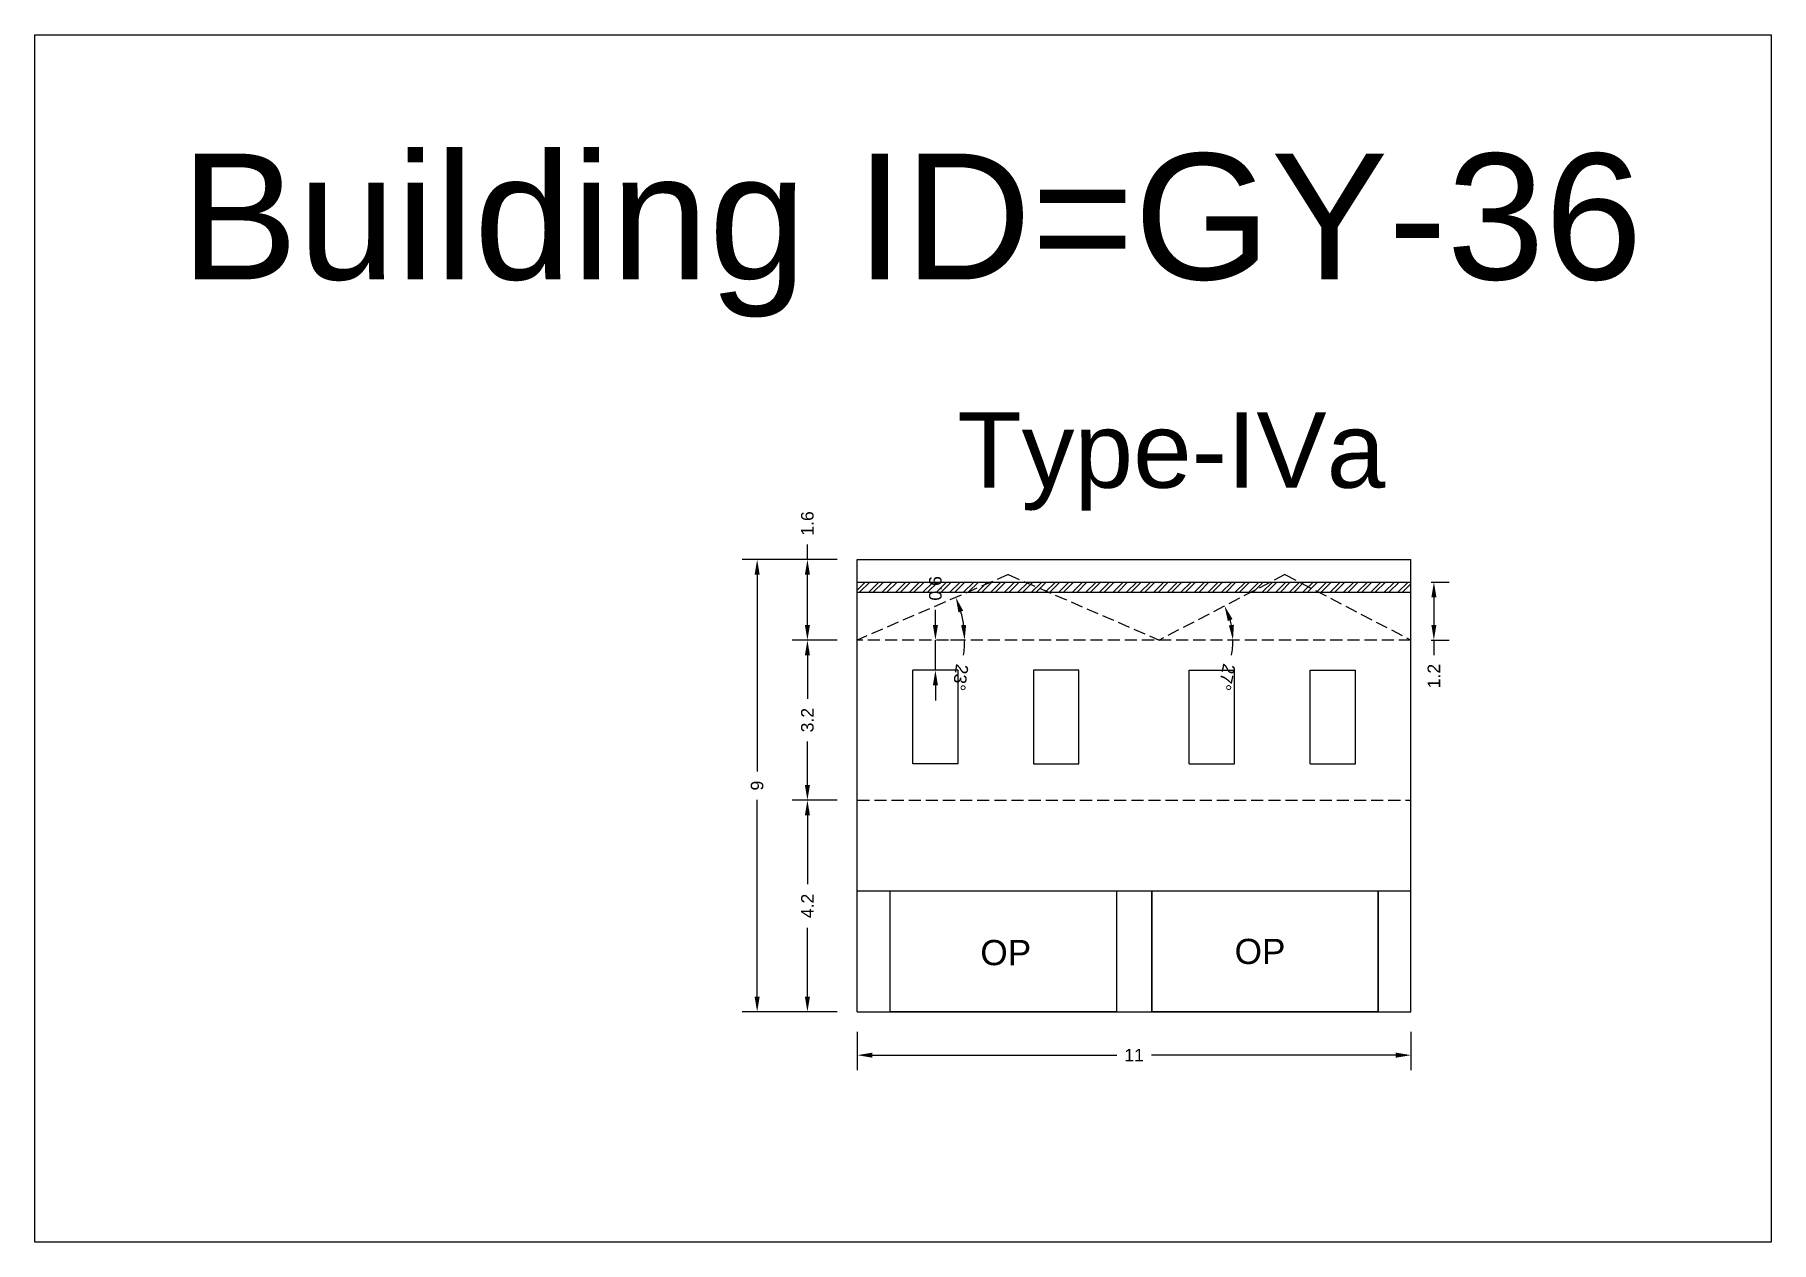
# Model space of a CAD drawing. Header units: metres. Extents: x 3416649 to 3417076, y -6712857 to -6712690.
# Drawn here: x 3416848.83 to 3416883.3, y -6712822.69 to -6712798.71 of the extents above; entities that cross this region are included whole.
import ezdxf

# ---------------------------------------------------------------- set-up
doc = ezdxf.new("R2010")
doc.units = ezdxf.units.M
doc.linetypes.add('ACAD_ISO02W100', pattern=[15, 12, -3])
doc.layers.add('Dotted', color=7, linetype='ACAD_ISO02W100', plot=False)
doc.styles.get("Standard").update_dxf_attribs({"font": 'arial.ttf'})
doc.dimstyles.new('ISO-25', dxfattribs={"dimtxt": 0.25, "dimasz": 0.3, "dimexe": 0.3, "dimexo": 0.4, "dimgap": 0.2, "dimtad": 0, "dimdec": 1, "dimdsep": 46, "dimtxsty": 'Standard', "dimcen": 2.5, "dimadec": 0, "dimazin": 0, "dimtfac": 1, "dimtdec": 1, "dimtmove": 0, "dimatfit": 3, "dimfxl": 1, "dimarcsym": 0})

# ---------------------------------------------------------------- blocks, each defined once
blk = doc.blocks.new('*D256')
at = {"color": 0, "lineweight": -2, "transparency": 16777216}
for p, q in [((3416865.16, -6712818.511), (3416865.16, -6712819.274)), ((3416876.15, -6712818.511), (3416876.15, -6712819.274)), ((3416865.46, -6712818.974), (3416870.312, -6712818.974)), ((3416875.85, -6712818.974), (3416870.998, -6712818.974))]:
    blk.add_line(p, q, dxfattribs=at)
at = {"color": 0, "transparency": 16777216}
for points in [[(3416865.46, -6712818.924), (3416865.46, -6712819.024), (3416865.16, -6712818.974)], [(3416875.85, -6712818.924), (3416875.85, -6712819.024), (3416876.15, -6712818.974)]]:
    blk.add_solid(points, dxfattribs=at)
at = {"layer": 'Defpoints', "color": 0, "transparency": 16777216}
for p in [(3416865.16, -6712818.111), (3416876.15, -6712818.111), (3416865.16, -6712818.974)]:
    blk.add_point(p, dxfattribs=at)
at = {"color": 0, "transparency": 16777216, "insert": (3416870.655, -6712818.974), "char_height": 0.25, "attachment_point": 5}
blk.add_mtext('11', dxfattribs=at)
blk = doc.blocks.new('*D257')
at = {"color": 0, "lineweight": -2, "transparency": 16777216}
for p, q in [((3416864.76, -6712810.731), (3416863.869, -6712810.731)), ((3416864.169, -6712811.031), (3416864.169, -6712811.895)), ((3416864.169, -6712813.611), (3416864.169, -6712812.748)), ((3416864.76, -6712813.911), (3416863.869, -6712813.911))]:
    blk.add_line(p, q, dxfattribs=at)
at = {"color": 0, "transparency": 16777216}
for points in [[(3416864.119, -6712811.031), (3416864.219, -6712811.031), (3416864.169, -6712810.731)], [(3416864.119, -6712813.611), (3416864.219, -6712813.611), (3416864.169, -6712813.911)]]:
    blk.add_solid(points, dxfattribs=at)
at = {"layer": 'Defpoints', "color": 0, "transparency": 16777216}
for p in [(3416864.169, -6712810.731), (3416865.16, -6712810.731), (3416865.16, -6712813.911)]:
    blk.add_point(p, dxfattribs=at)
at = {"color": 0, "transparency": 16777216, "insert": (3416864.169, -6712812.321), "char_height": 0.25, "attachment_point": 5, "rotation": 90}
blk.add_mtext('3.2', dxfattribs=at)
blk = doc.blocks.new('*D258')
at = {"color": 0, "lineweight": -2, "transparency": 16777216}
for p, q in [((3416864.76, -6712813.911), (3416863.869, -6712813.911)), ((3416864.169, -6712814.211), (3416864.169, -6712815.58)), ((3416864.169, -6712817.811), (3416864.169, -6712816.443)), ((3416864.76, -6712818.111), (3416863.869, -6712818.111))]:
    blk.add_line(p, q, dxfattribs=at)
at = {"color": 0, "transparency": 16777216}
for points in [[(3416864.119, -6712814.211), (3416864.219, -6712814.211), (3416864.169, -6712813.911)], [(3416864.119, -6712817.811), (3416864.219, -6712817.811), (3416864.169, -6712818.111)]]:
    blk.add_solid(points, dxfattribs=at)
at = {"layer": 'Defpoints', "color": 0, "transparency": 16777216}
for p in [(3416864.169, -6712813.911), (3416865.16, -6712813.911), (3416865.16, -6712818.111)]:
    blk.add_point(p, dxfattribs=at)
at = {"color": 0, "transparency": 16777216, "insert": (3416864.169, -6712816.011), "char_height": 0.25, "attachment_point": 5, "rotation": 90}
blk.add_mtext('4.2', dxfattribs=at)
blk = doc.blocks.new('*D259')
at = {"color": 0, "lineweight": -2, "transparency": 16777216}
for p, q in [((3416864.169, -6712809.131), (3416864.169, -6712808.831)), ((3416864.76, -6712809.131), (3416863.869, -6712809.131)), ((3416864.169, -6712810.431), (3416864.169, -6712809.431)), ((3416864.76, -6712810.731), (3416863.869, -6712810.731))]:
    blk.add_line(p, q, dxfattribs=at)
at = {"color": 0, "transparency": 16777216}
for points in [[(3416864.119, -6712809.431), (3416864.219, -6712809.431), (3416864.169, -6712809.131)], [(3416864.119, -6712810.431), (3416864.219, -6712810.431), (3416864.169, -6712810.731)]]:
    blk.add_solid(points, dxfattribs=at)
at = {"layer": 'Defpoints', "color": 0, "transparency": 16777216}
for p in [(3416864.169, -6712809.131), (3416865.16, -6712809.131), (3416865.16, -6712810.731)]:
    blk.add_point(p, dxfattribs=at)
at = {"color": 0, "transparency": 16777216, "insert": (3416864.169, -6712808.416), "char_height": 0.25, "attachment_point": 5, "rotation": 90}
blk.add_mtext('1.6', dxfattribs=at)
blk = doc.blocks.new('*D260')
at = {"color": 0, "lineweight": -2, "transparency": 16777216}
for p, q in [((3416866.71, -6712810.431), (3416866.71, -6712810.131)), ((3416866.71, -6712811.331), (3416866.71, -6712810.731)), ((3416867.11, -6712810.731), (3416867.01, -6712810.731)), ((3416867.11, -6712811.331), (3416867.01, -6712811.331)), ((3416866.71, -6712811.631), (3416866.71, -6712811.931))]:
    blk.add_line(p, q, dxfattribs=at)
at = {"color": 0, "transparency": 16777216}
for points in [[(3416866.66, -6712810.431), (3416866.76, -6712810.431), (3416866.71, -6712810.731)], [(3416866.66, -6712811.631), (3416866.76, -6712811.631), (3416866.71, -6712811.331)]]:
    blk.add_solid(points, dxfattribs=at)
at = {"layer": 'Defpoints', "color": 0, "transparency": 16777216}
for p in [(3416866.71, -6712810.731), (3416866.71, -6712810.731), (3416866.71, -6712811.331)]:
    blk.add_point(p, dxfattribs=at)
at = {"color": 0, "transparency": 16777216, "insert": (3416866.71, -6712809.704), "char_height": 0.25, "attachment_point": 5, "rotation": 90}
blk.add_mtext('0.6', dxfattribs=at)
blk = doc.blocks.new('*D261')
at = {"color": 0, "lineweight": -2, "transparency": 16777216}
for p, q in [((3416876.55, -6712809.581), (3416876.906, -6712809.581)), ((3416876.606, -6712809.881), (3416876.606, -6712810.431)), ((3416876.55, -6712810.731), (3416876.906, -6712810.731)), ((3416876.606, -6712810.731), (3416876.606, -6712811.031))]:
    blk.add_line(p, q, dxfattribs=at)
at = {"color": 0, "transparency": 16777216}
for points in [[(3416876.556, -6712809.881), (3416876.656, -6712809.881), (3416876.606, -6712809.581)], [(3416876.556, -6712810.431), (3416876.656, -6712810.431), (3416876.606, -6712810.731)]]:
    blk.add_solid(points, dxfattribs=at)
at = {"layer": 'Defpoints', "color": 0, "transparency": 16777216}
for p in [(3416876.15, -6712809.581), (3416876.15, -6712810.731), (3416876.606, -6712810.731)]:
    blk.add_point(p, dxfattribs=at)
at = {"color": 0, "transparency": 16777216, "insert": (3416876.606, -6712811.446), "char_height": 0.25, "attachment_point": 5, "rotation": 90}
blk.add_mtext('1.2', dxfattribs=at)
blk = doc.blocks.new('*D262')
at = {"color": 0, "lineweight": -2, "transparency": 16777216}
for p, q in [((3416864.76, -6712809.131), (3416862.871, -6712809.131)), ((3416863.171, -6712809.431), (3416863.171, -6712813.339)), ((3416863.171, -6712817.811), (3416863.171, -6712813.904)), ((3416864.76, -6712818.111), (3416862.871, -6712818.111))]:
    blk.add_line(p, q, dxfattribs=at)
at = {"color": 0, "transparency": 16777216}
for points in [[(3416863.121, -6712809.431), (3416863.221, -6712809.431), (3416863.171, -6712809.131)], [(3416863.121, -6712817.811), (3416863.221, -6712817.811), (3416863.171, -6712818.111)]]:
    blk.add_solid(points, dxfattribs=at)
at = {"layer": 'Defpoints', "color": 0, "transparency": 16777216}
for p in [(3416863.171, -6712809.131), (3416865.16, -6712809.131), (3416865.16, -6712818.111)]:
    blk.add_point(p, dxfattribs=at)
at = {"color": 0, "transparency": 16777216, "insert": (3416863.171, -6712813.621), "char_height": 0.25, "attachment_point": 5, "rotation": 90}
blk.add_mtext('9', dxfattribs=at)
blk = doc.blocks.new('*D263')
at = {"color": 0, "lineweight": -2, "transparency": 16777216}
for start, end in [(8.0712, 15.3924), (351.9288, 0)]:
    blk.add_arc((3416865.16, -6712810.731), 2.131, start, end, dxfattribs=at)
at = {"color": 0, "transparency": 16777216}
for points in [[(3416867.167, -6712810.182), (3416867.262, -6712810.149), (3416867.115, -6712809.883)], [(3416867.32, -6712810.429), (3416867.22, -6712810.436), (3416867.291, -6712810.731)]]:
    blk.add_solid(points, dxfattribs=at)
at = {"layer": 'Defpoints', "color": 0, "transparency": 16777216}
for p in [(3416868.155, -6712809.431), (3416867.212, -6712810.157), (3416865.16, -6712810.731), (3416865.16, -6712810.731), (3416876.15, -6712810.731)]:
    blk.add_point(p, dxfattribs=at)
at = {"color": 0, "transparency": 16777216, "insert": (3416867.207, -6712811.474), "char_height": 0.25, "attachment_point": 5, "rotation": 261.9288}
blk.add_mtext('23°', dxfattribs=at)
blk = doc.blocks.new('*D264')
at = {"color": 0, "lineweight": -2, "transparency": 16777216}
for start, end in [(11.7358, 15.7386), (348.2642, 360)]:
    blk.add_arc((3416871.15, -6712810.731), 1.467, start, end, dxfattribs=at)
at = {"color": 0, "transparency": 16777216}
for points in [[(3416872.515, -6712810.352), (3416872.608, -6712810.315), (3416872.451, -6712810.054)], [(3416872.636, -6712810.428), (3416872.536, -6712810.438), (3416872.617, -6712810.731)]]:
    blk.add_solid(points, dxfattribs=at)
at = {"layer": 'Defpoints', "color": 0, "transparency": 16777216}
for p in [(3416873.65, -6712809.431), (3416872.543, -6712810.27), (3416865.16, -6712810.731), (3416871.15, -6712810.731), (3416876.15, -6712810.731)]:
    blk.add_point(p, dxfattribs=at)
at = {"color": 0, "transparency": 16777216, "insert": (3416872.495, -6712811.468), "char_height": 0.25, "attachment_point": 5, "rotation": 258.2642}
blk.add_mtext('27°', dxfattribs=at)

msp = doc.modelspace()

# ---------------------------------------------------------------- hatches: boundary and pattern name
h = msp.add_hatch()
h.set_pattern_fill('ANSI32', color=256, scale=0.02)
h.set_pattern_definition([(45, (-7.12883, 0), (-0.134703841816, 0.134703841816), []), (45, (-7.03902, 0), (-0.134703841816, 0.134703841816), [])])
h.paths.add_polyline_path([(3416873.361, -6712809.581), (3416868.5, -6712809.581), (3416868.961, -6712809.781), (3416872.977, -6712809.781)])
h.paths.add_polyline_path([(3416876.15, -6712809.581), (3416873.938, -6712809.581), (3416874.323, -6712809.781), (3416876.15, -6712809.781)])
h.paths.add_polyline_path([(3416873.938, -6712809.581), (3416873.361, -6712809.581), (3416872.977, -6712809.781), (3416874.323, -6712809.781)])
h.paths.add_polyline_path([(3416868.5, -6712809.581), (3416867.809, -6712809.581), (3416867.348, -6712809.781), (3416868.961, -6712809.781)])
h.paths.add_polyline_path([(3416867.809, -6712809.581), (3416865.16, -6712809.581), (3416865.16, -6712809.781), (3416867.348, -6712809.781)])

# ---------------------------------------------------------------- linework, layer by layer
for points in [[(3416848.83, -6712798.71), (3416883.304, -6712798.71), (3416883.304, -6712822.69), (3416848.83, -6712822.69)], [(3416868.66, -6712811.331), (3416868.66, -6712813.189), (3416869.56, -6712813.189), (3416869.56, -6712811.331)], [(3416865.81, -6712815.711), (3416870.305, -6712815.711), (3416870.305, -6712818.111), (3416865.81, -6712818.111)], [(3416871.005, -6712815.711), (3416875.5, -6712815.711), (3416875.5, -6712818.111), (3416871.005, -6712818.111)]]:
    msp.add_lwpolyline(points, close=True)
for points in [[(3416865.16, -6712809.131), (3416876.15, -6712809.131)], [(3416865.16, -6712818.111), (3416865.16, -6712809.131)], [(3416876.15, -6712818.111), (3416876.15, -6712809.131)], [(3416865.16, -6712809.581), (3416876.15, -6712809.581)], [(3416865.16, -6712809.781), (3416876.15, -6712809.781)], [(3416867.16, -6712811.331), (3416866.26, -6712811.331)], [(3416866.26, -6712813.189), (3416866.26, -6712811.331)], [(3416867.16, -6712813.189), (3416867.16, -6712811.331)], [(3416871.75, -6712811.331), (3416872.65, -6712811.331)], [(3416871.75, -6712813.189), (3416871.75, -6712811.331)], [(3416872.65, -6712813.189), (3416872.65, -6712811.331)], [(3416874.15, -6712811.331), (3416875.05, -6712811.331)], [(3416874.15, -6712813.189), (3416874.15, -6712811.331)], [(3416875.05, -6712813.189), (3416875.05, -6712811.331)], [(3416867.16, -6712813.189), (3416866.26, -6712813.189)], [(3416871.75, -6712813.189), (3416872.65, -6712813.189)], [(3416874.15, -6712813.189), (3416875.05, -6712813.189)], [(3416865.16, -6712815.711), (3416876.15, -6712815.711)], [(3416865.81, -6712818.111), (3416865.81, -6712815.711)], [(3416870.305, -6712815.711), (3416870.305, -6712818.111)], [(3416871.005, -6712815.711), (3416871.005, -6712818.111)], [(3416875.5, -6712818.111), (3416875.5, -6712815.711)], [(3416865.16, -6712818.111), (3416876.15, -6712818.111)]]:
    msp.add_lwpolyline(points)
at = {"layer": 'Dotted', "ltscale": 0.02}
for points in [[(3416868.155, -6712809.431), (3416865.16, -6712810.731)], [(3416868.155, -6712809.431), (3416871.15, -6712810.731)], [(3416873.65, -6712809.431), (3416871.15, -6712810.731)], [(3416873.65, -6712809.431), (3416876.15, -6712810.731)], [(3416876.15, -6712810.731), (3416865.16, -6712810.731)], [(3416865.16, -6712813.911), (3416876.15, -6712813.911)]]:
    msp.add_lwpolyline(points, dxfattribs=at)

# ---------------------------------------------------------------- texts
at = {"attachment_point": 1}
for s, width, heights, insert, char_height in [('Building ID=GY-36', 67.86454, [0.517], (3416851.727, -6712801.07), 2.5), ('Type-IVa ', 9.99112, [0.517], (3416867.142, -6712806.206), 1.5), ('OP', 1.17554, [0], (3416867.602, -6712816.687), 0.5), ('OP', 1.17554, [0], (3416872.65, -6712816.664), 0.5)]:
    msp.add_mtext_dynamic_manual_height_columns(s, width=width, gutter_width=12.5, heights=heights, dxfattribs=dict(at, insert=insert, char_height=char_height))

# ---------------------------------------------------------------- dimensions: what is measured, and where the dimension line sits
for base, p1, p2, picture, middle in [((3416864.169, -6712809.131), (3416865.16, -6712810.731), (3416865.16, -6712809.131), '*D259', (3416864.169, -6712808.416)), ((3416863.171, -6712809.131), (3416865.16, -6712818.111), (3416865.16, -6712809.131), '*D262', (3416863.171, -6712813.621)), ((3416866.71, -6712810.731), (3416866.71, -6712811.331), (3416866.71, -6712810.731), '*D260', (3416866.71, -6712809.704)), ((3416876.605612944, -6712810.731377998), (3416876.149662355, -6712809.581377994), (3416876.149662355, -6712810.731377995), '*D261', (3416876.605612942, -6712811.445907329)), ((3416864.169, -6712810.731), (3416865.16, -6712813.911), (3416865.16, -6712810.731), '*D257', (3416864.169, -6712812.321)), ((3416864.169, -6712813.911), (3416865.16, -6712818.111), (3416865.16, -6712813.911), '*D258', (3416864.169, -6712816.011))]:
    dim = msp.add_linear_dim(base=base, p1=p1, p2=p2, angle=90, dimstyle='ISO-25')
    dim.commit()
    dim.dimension.update_dxf_attribs({"geometry": picture, "text_midpoint": middle})
for base, line2, picture, middle in [((3416867.212, -6712810.157), ((3416868.155, -6712809.431), (3416865.16, -6712810.731)), '*D263', (3416867.207, -6712811.474)), ((3416872.543, -6712810.27), ((3416873.65, -6712809.431), (3416871.15, -6712810.731)), '*D264', (3416872.495, -6712811.468))]:
    dim = msp.add_angular_dim_2l(base=base, line1=((3416876.15, -6712810.731), (3416865.16, -6712810.731)), line2=line2, dimstyle='ISO-25')
    dim.commit()
    dim.dimension.update_dxf_attribs({"geometry": picture, "text_midpoint": middle})
dim = msp.add_linear_dim(base=(3416865.16, -6712818.974), p1=(3416876.15, -6712818.111), p2=(3416865.16, -6712818.111), dimstyle='ISO-25')
dim.commit()
dim.dimension.update_dxf_attribs({"geometry": '*D256', "text_midpoint": (3416870.655, -6712818.974)})

doc.saveas('drawing.dxf')
